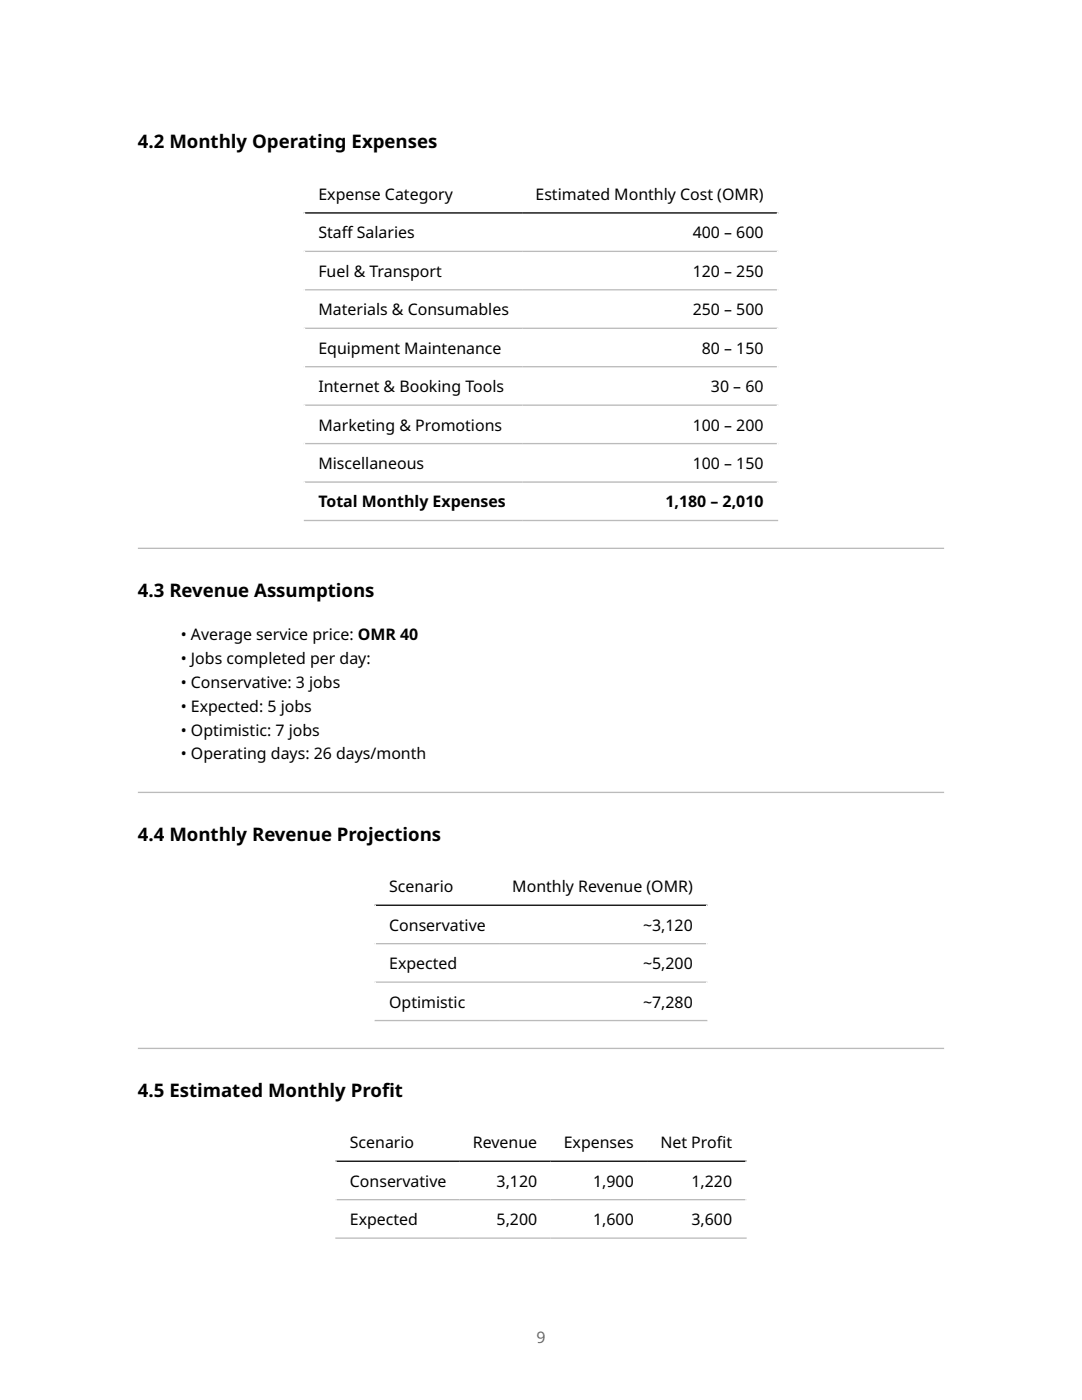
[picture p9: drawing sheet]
<svg xmlns="http://www.w3.org/2000/svg" width="216mm" height="279mm" viewBox="0 0 216 279" stroke-linecap="round" stroke-linejoin="round" font-family="sans-serif">
<defs><g id="words">
<g font-size="3.7">
<text x="27.5" y="29.6">4.2 Monthly Operating Expenses</text>
<text x="27.5" y="119.1">4.3 Revenue Assumptions</text>
<text x="27.5" y="167.8">4.4 Monthly Revenue Projections</text>
<text x="27.5" y="218.9">4.5 Estimated Monthly Prof</text>
<text x="76.2" y="218.9">it</text>
</g>
<g font-size="3.2">
<text x="63.5" y="39.9">Expense Category</text>
<text x="106.9" y="39.9">Estimated Monthly Cost (OMR)</text>
<text x="63.5" y="47.6">Staf</text>
<text x="68.2" y="47.6">f Salaries</text>
<text x="138.2" y="47.6">400 – 600</text>
<text x="63.5" y="55.2">Fuel &amp; Transport</text>
<text x="138.2" y="55.2">120 – 250</text>
<text x="63.5" y="62.9">Materials &amp; Consumables</text>
<text x="138.2" y="62.9">250 – 500</text>
<text x="63.5" y="70.6">Equipment Maintenance</text>
<text x="140" y="70.6">80 – 150</text>
<text x="63.5" y="78.3">Internet &amp; Booking Tools</text>
<text x="141.9" y="78.3">30 – 60</text>
<text x="63.5" y="85.9">Marketing &amp; Promotions</text>
<text x="138.2" y="85.9">100 – 200</text>
<text x="63.5" y="93.6">Miscellaneous</text>
<text x="138.2" y="93.6">100 – 150</text>
<text x="63.5" y="101.3">Total Monthly Expenses</text>
<text x="132.8" y="101.3">1,180 – 2,010</text>
<text x="36.1" y="127.8">• Average service price: OMR 40</text>
<text x="36.1" y="132.5">• Jobs completed per day:</text>
<text x="36.1" y="137.3">• Conservative: 3 jobs</text>
<text x="36.1" y="142">• Expected: 5 jobs</text>
<text x="36.1" y="146.8">• Optimistic: 7 jobs</text>
<text x="36.1" y="151.6">• Operating days: 26 days/month</text>
<text x="77.7" y="178.1">Scenario</text>
<text x="102.2" y="178.1">Monthly Revenue (OMR)</text>
<text x="77.7" y="185.7">Conservative</text>
<text x="128.3" y="185.7">~3,120</text>
<text x="77.7" y="193.4">Expected</text>
<text x="128.3" y="193.4">~5,200</text>
<text x="77.7" y="201.1">Optimistic</text>
<text x="128.3" y="201.1">~7,280</text>
<text x="69.8" y="229.1">Scenario</text>
<text x="94.4" y="229.1">Revenue</text>
<text x="112.5" y="229.1">Expenses</text>
<text x="131.8" y="229.1">Net Prof</text>
<text x="143" y="229.1">it</text>
<text x="69.8" y="236.8">Conservative</text>
<text x="99.1" y="236.8">3,120</text>
<text x="118.4" y="236.8">1,900</text>
<text x="138" y="236.8">1,220</text>
<text x="69.8" y="244.5">Expected</text>
<text x="99.1" y="244.5">5,200</text>
<text x="118.4" y="244.5">1,600</text>
<text x="138" y="244.5">3,600</text>
</g>
<text font-size="3.2" fill="#6e6e6e" x="107" y="267.9">9</text>
</g></defs>
<path d="M60.6 34.8h94.7M60.8 34.7v69.3M155.1 34.7v69.3" fill="none" stroke="#fff" stroke-width=".26"/>
<path d="M60.6 42.5h94.7" fill="none" stroke="#000" stroke-width=".26"/>
<path d="M60.6 50.2h94.7M60.6 57.8h94.7M60.6 65.5h94.7M60.6 73.2h94.7M60.6 80.9h94.7M60.6 88.5h94.7M60.6 96.2h94.7M60.6 103.9h94.7" fill="none" stroke="#bbb" stroke-width=".26"/>
<g fill="#bbb">
<path d="M27.5 109.6h160.9zM27.5 109.3h160.9v.3h-160.9z" fill-rule="evenodd"/>
<path d="M27.5 158.3h160.9zM27.5 158h160.9v.3h-160.9z" fill-rule="evenodd"/>
</g>
<path d="M74.7 173h66.5M74.9 172.9v30.9M141 172.9v30.9" fill="none" stroke="#fff" stroke-width=".26"/>
<path d="M74.7 180.7h66.5" fill="none" stroke="#000" stroke-width=".26"/>
<path d="M74.7 188.3h66.5M74.7 196h66.5M74.7 203.7h66.5" fill="none" stroke="#bbb" stroke-width=".26"/>
<path d="M27.5 209.4h160.9zM27.5 209.1h160.9v.3h-160.9z" fill-rule="evenodd" fill="#bbb"/>
<path d="M66.9 224.1h82.1M67 223.9v23.3M148.9 223.9v23.3" fill="none" stroke="#fff" stroke-width=".26"/>
<path d="M66.9 231.7h82.1" fill="none" stroke="#000" stroke-width=".26"/>
<path d="M66.9 239.4h82.1M66.9 247.1h82.1" fill="none" stroke="#bbb" stroke-width=".26"/>
<use href="#words"/>
</svg>
